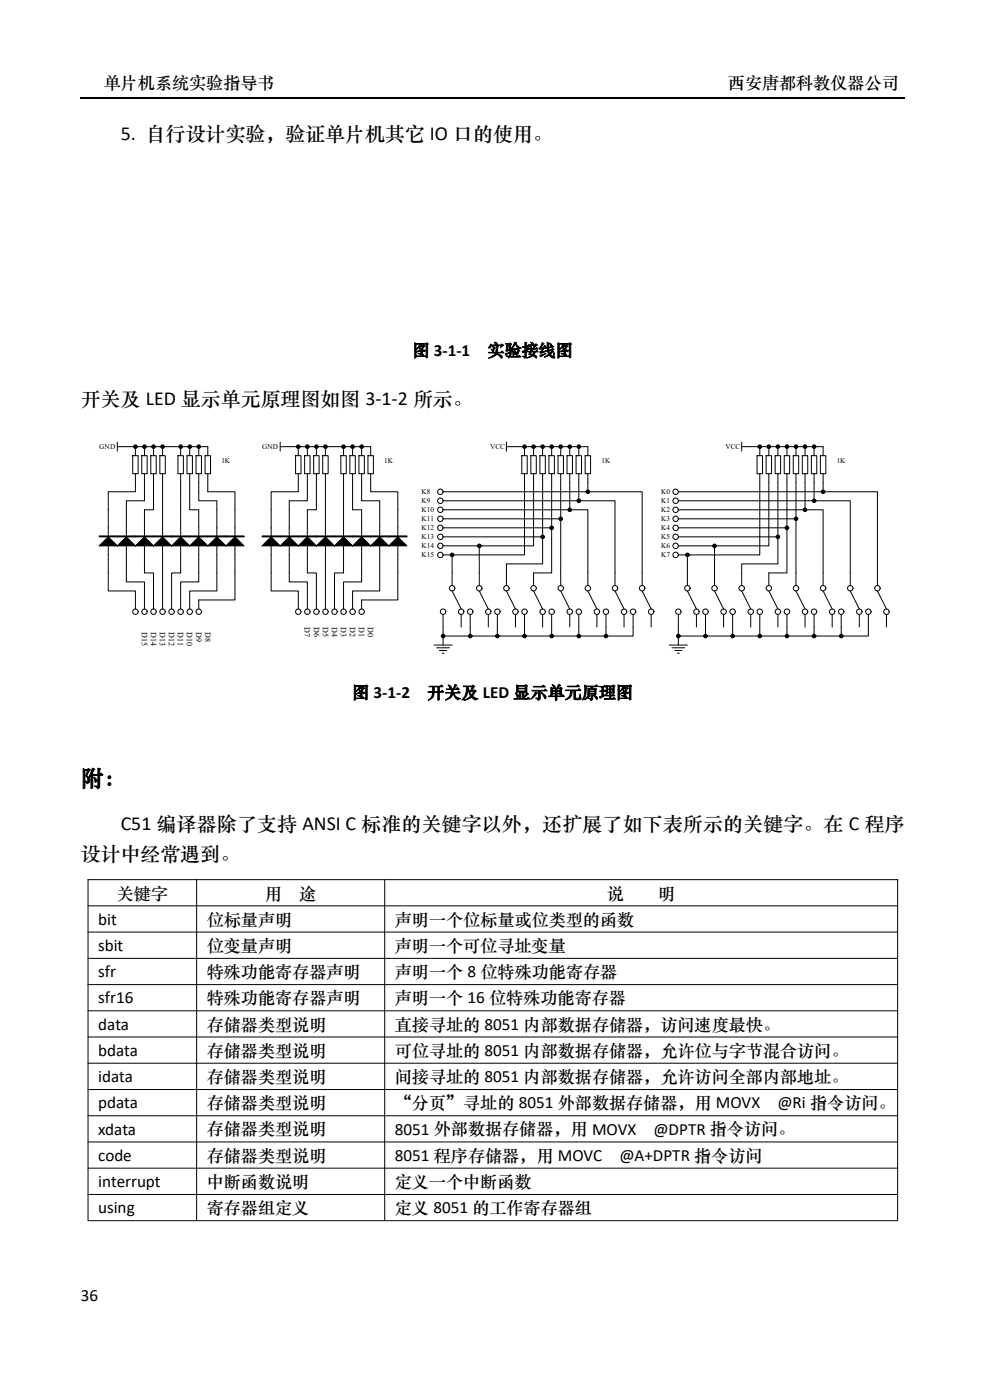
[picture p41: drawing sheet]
<svg xmlns="http://www.w3.org/2000/svg" width="184mm" height="260mm" viewBox="0 0 184 260" stroke-linecap="round" stroke-linejoin="round" font-family="sans-serif">
<defs><g id="words">
<text font-size="4.2" x="15" y="145.9">附：</text>
<g font-size="3.7">
<text x="22.4" y="26">5. 自行设计实验，验证单片机其它 IO 口的使用。</text>
<text x="15" y="75.2">开关及 LED 显示单元原理图如图 3-1-2 所示。</text>
<text x="22.4" y="154.2">C51 编译器除了支持 ANSI C 标准的关键字以外，还扩展了如下表所示的关键字。在 C 程序</text>
<text x="15" y="159.7">设计中经常遇到。</text>
</g>
<g font-size="3.2">
<text x="19.3" y="16.4">单片机系统实验指导书</text>
<text x="135.2" y="16.4">西安唐都科教仪器公司</text>
<text x="76.6" y="66">图 3-1-1</text>
<text x="90.5" y="66">实验接线图</text>
<text x="65.4" y="129.6">图 3-1-2</text>
<text x="79.3" y="129.6">开关及 LED 显示单元原理图</text>
<text x="21.7" y="166.9">关键字</text>
<text x="49.2" y="166.9">用</text>
<text x="55.5" y="166.9">途</text>
<text x="112.7" y="166.9">说</text>
<text x="122.2" y="166.9">明</text>
<text x="18.2" y="171.8">bit</text>
<text x="38.4" y="171.8">位标量声明</text>
<text x="73.3" y="171.8">声明一个位标量或位类型的函数</text>
<text x="18.2" y="176.6">sbit</text>
<text x="38.4" y="176.6">位变量声明</text>
<text x="73.3" y="176.6">声明一个可位寻址变量</text>
<text x="18.2" y="181.5">sfr</text>
<text x="38.4" y="181.5">特殊功能寄存器声明</text>
<text x="73.3" y="181.5">声明一个 8 位特殊功能寄存器</text>
<text x="18.2" y="186.4">sfr16</text>
<text x="18.2" y="191.3">data</text>
<text x="38.4" y="186.4">特殊功能寄存器声明</text>
<text x="38.4" y="191.2">存储器类型说明</text>
<text x="73.3" y="186.4">声明一个 16 位特殊功能寄存器</text>
<text x="73.3" y="191.2">直接寻址的 8051 内部数据存储器，访问速度最快。</text>
<text x="18.2" y="196.1">bdata</text>
<text x="38.4" y="196.1">存储器类型说明</text>
<text x="73.3" y="196.1">可位寻址的 8051 内部数据存储器，允许位与字节混合访问。</text>
<text x="18.2" y="201">idata</text>
<text x="38.4" y="201">存储器类型说明</text>
<text x="73.3" y="201">间接寻址的 8051 内部数据存储器，允许访问全部内部地址。</text>
<text x="18.2" y="205.9">pdata</text>
<text x="38.4" y="205.8">存储器类型说明</text>
<text x="73.3" y="205.8">“分页”寻址的 8051 外部数据存储器，用 MOVX</text>
<text x="144.4" y="205.9">@Ri 指令访问。</text>
<text x="18.2" y="210.8">xdata</text>
<text x="18.2" y="215.6">code</text>
<text x="38.4" y="210.7">存储器类型说明</text>
<text x="38.4" y="215.6">存储器类型说明</text>
<text x="73.3" y="210.8">8051 外部数据存储器，用 MOVX</text>
<text x="73.3" y="215.6">8051 程序存储器，用 MOVC</text>
<text x="115" y="215.6">@A+DPTR 指令访问</text>
<text x="121.3" y="210.8">@DPTR 指令访问。</text>
<text x="18.2" y="220.5">interrupt</text>
<text x="38.4" y="220.5">中断函数说明</text>
<text x="73.3" y="220.5">定义一个中断函数</text>
<text x="18.2" y="225.4">using</text>
<text x="38.4" y="225.4">寄存器组定义</text>
<text x="73.3" y="225.4">定义 8051 的工作寄存器组</text>
<text x="15" y="241.7">36</text>
</g>
<g font-size="1.5">
<text x="26.3" y="117.3" transform="rotate(90 26.3 117.3)">D15</text>
<text x="28" y="117.3" transform="rotate(90 28 117.3)">D14</text>
<text x="29.7" y="117.3" transform="rotate(90 29.7 117.3)">D13</text>
<text x="31.4" y="117.3" transform="rotate(90 31.4 117.3)">D12</text>
<text x="33" y="117.3" transform="rotate(90 33 117.3)">D11</text>
<text x="34.7" y="117.3" transform="rotate(90 34.7 117.3)">D10</text>
<text x="36.4" y="117.3" transform="rotate(90 36.4 117.3)">D9</text>
<text x="38.1" y="117.3" transform="rotate(90 38.1 117.3)">D8</text>
<text x="56.6" y="116.5" transform="rotate(90 56.6 116.5)">D7</text>
<text x="58.2" y="116.5" transform="rotate(90 58.2 116.5)">D6</text>
<text x="59.9" y="116.5" transform="rotate(90 59.9 116.5)">D5</text>
<text x="61.6" y="116.5" transform="rotate(90 61.6 116.5)">D4</text>
<text x="63.3" y="116.5" transform="rotate(90 63.3 116.5)">D3</text>
<text x="65" y="116.5" transform="rotate(90 65 116.5)">D2</text>
<text x="66.7" y="116.5" transform="rotate(90 66.7 116.5)">D1</text>
<text x="68.3" y="116.5" transform="rotate(90 68.3 116.5)">D0</text>
</g>
<g font-size="1.3">
<text x="18.4" y="83.5">GND</text>
<text x="48.7" y="83.5">GND</text>
<text x="91" y="83.5">VCC</text>
<text x="134.7" y="83.5">VCC</text>
<text x="41.1" y="86">1K</text>
<text x="71.4" y="86">1K</text>
<text x="111.7" y="86">1K</text>
<text x="155.4" y="86">1K</text>
<text x="78.2" y="91.7">K8</text>
<text x="78.2" y="93.3">K9</text>
<text x="78.2" y="95">K10</text>
<text x="122.8" y="91.7">K0</text>
<text x="122.8" y="93.3">K1</text>
<text x="122.8" y="95">K2</text>
<text x="78.2" y="96.7">K11</text>
<text x="78.2" y="98.4">K12</text>
<text x="78.2" y="100">K13</text>
<text x="78.2" y="101.7">K14</text>
<text x="122.8" y="96.7">K3</text>
<text x="122.8" y="98.4">K4</text>
<text x="122.8" y="100">K5</text>
<text x="122.8" y="101.7">K6</text>
<text x="78.2" y="103.4">K15</text>
<text x="122.8" y="103.4">K7</text>
</g>
</g></defs>
<path d="M15 18.2h153" fill="none" stroke="#000" stroke-width=".25"/>
<path d="M15.1 78.8h152.9v45.2h-152.9z" fill-rule="evenodd" fill="#fff"/>
<g fill="#fff" stroke="#000" stroke-width=".19">
<circle cx="31.9" cy="113.6" r=".5"/>
<circle cx="33.5" cy="113.6" r=".5"/>
<circle cx="35.2" cy="113.6" r=".5"/>
<circle cx="36.9" cy="113.6" r=".5"/>
<circle cx="25.1" cy="113.6" r=".5"/>
<circle cx="26.8" cy="113.6" r=".5"/>
<circle cx="28.5" cy="113.6" r=".5"/>
<circle cx="30.2" cy="113.6" r=".5"/>
<circle cx="55.4" cy="113.6" r=".5"/>
<circle cx="57.1" cy="113.6" r=".5"/>
<circle cx="58.8" cy="113.6" r=".5"/>
<circle cx="60.4" cy="113.6" r=".5"/>
<circle cx="62.1" cy="113.6" r=".5"/>
<circle cx="63.8" cy="113.6" r=".5"/>
<circle cx="65.5" cy="113.6" r=".5"/>
<circle cx="67.2" cy="113.6" r=".5"/>
</g>
<g fill="none" stroke="#000" stroke-width=".19">
<path d="M21.8 82.1v1.7M21.8 83h1.7M25.1 89.7v1.6h-5v18.5h5v3.3M26.8 89.7v3.3h-3.3v15.1h3.3v5M28.5 89.7v5h-1.7v11.7h1.7v6.7M30.2 89.7v23.4M33.5 89.7v16.7h-1.6v6.7M35.2 89.7v5h1.7v13.4h-3.4v5M36.9 89.7v3.3h3.4v16.8h-5.1v3.3M38.6 89.7v1.6h5v20.1h-6.7v1.7M52 83h1.7M52 82.1v1.7"/>
<path d="M55.4 89.7v1.6h-5v18.5h5v3.3M57.1 89.7v3.3h-3.4v15.1h3.4v5M58.8 89.7v5h-1.7v11.7h1.7v6.7M60.4 89.7v23.4M63.8 89.7v16.7h-1.7v6.7M65.5 89.7v5h1.7v13.4h-3.4v5M67.2 89.7v3.3h3.3v16.8h-5v3.3M68.8 89.7v1.6h5.1v20.1h-6.7v1.7M82.3 94.7h23.5M82.3 91.3h26.9M82.3 93h25.2M82.3 96.4h21.8"/>
<path d="M82.3 99.7h18.5M94 83h1.7M94 82.1v1.7M97.4 89.7v13.4h-13.4v5.7M99.1 89.7v11.7h-16.8M100.8 89.7v15h-6.8v4.1M102.4 89.7v8.3h-20.1M102.4 98v8.4h-3.3v2.4M104.1 89.7v19.1M105.8 89.7v5h3.4v14.1M107.5 89.7v3.3h6.7v15.8M109.2 89.7v1.6h10v17.5"/>
<path d="M126 94.7h23.5M126 91.3h26.9M126 93h25.2M126 96.4h21.8M126 99.7h18.5M141.1 89.7v13.4h-13.5v5.7M142.8 89.7v11.7h-16.8M144.5 89.7v15h-6.8v4.1M146.1 89.7v8.3h-20.1M146.1 98v8.4h-3.3v2.4M147.8 89.7v19.1M149.5 89.7v5h3.4v14.1"/>
<path d="M151.2 89.7v3.3h6.7v15.8M152.9 89.7v1.6h10v17.5M80.6 119.8h3.4M82.3 114.1v5.7M84 109.8l1.6 3.3M85.6 114.1v2.4M87.3 114.1v4M89 101.4v7.4M89 109.8l1.7 3.3M90.7 114.1v2.4M92.4 114.1v4M94 109.8l1.7 3.3"/>
<path d="M95.7 114.1v2.4M97.4 114.1v4M99.1 109.8l1.7 3.3M100.8 114.1v2.4M102.4 114.1v4M104.1 109.8l1.7 3.3M105.8 114.1v2.4M107.5 114.1v4M109.2 109.8l1.6 3.3M110.8 114.1v2.4M112.5 114.1v4M114.2 109.8l1.7 3.3"/>
<path d="M115.9 114.1v2.4M117.6 114.1v4h-35.3M119.2 109.8l1.7 3.3M120.9 114.1v2.4M124.3 119.8h3.3M126 114.1v5.7M127.6 109.8l1.7 3.3M129.3 114.1v2.4M131 114.1v4M132.7 101.4v7.4M132.7 109.8l1.7 3.3M134.4 114.1v2.4"/>
<path d="M136 114.1v4M137.7 109.8l1.7 3.3M139.4 114.1v2.4M141.1 114.1v4M142.8 109.8l1.7 3.3M144.5 114.1v2.4M146.1 114.1v4M147.8 109.8l1.7 3.3M149.5 114.1v2.4M151.2 114.1v4M152.9 109.8l1.6 3.3M154.5 114.1v2.4"/>
<path d="M156.2 114.1v4M157.9 109.8l1.7 3.3M159.6 114.1v2.4M161.3 114.1v4h-35.3M162.9 109.8l1.7 3.3M164.6 114.1v2.4M81.1 120.3h2.4M81.6 120.8h1.3M82.1 121.3h.3M124.8 120.3h2.3M125.3 120.8h1.3M125.8 121.3h.3"/>
<circle cx="82.3" cy="113.6" r=".5"/>
<circle cx="84" cy="109.3" r=".5"/>
<circle cx="85.6" cy="113.6" r=".5"/>
<circle cx="87.3" cy="113.6" r=".5"/>
<circle cx="89" cy="109.3" r=".5"/>
<circle cx="90.7" cy="113.6" r=".5"/>
<circle cx="92.4" cy="113.6" r=".5"/>
<circle cx="94" cy="109.3" r=".5"/>
<circle cx="95.7" cy="113.6" r=".5"/>
<circle cx="97.4" cy="113.6" r=".5"/>
<circle cx="99.1" cy="109.3" r=".5"/>
<circle cx="100.8" cy="113.6" r=".5"/>
<circle cx="102.4" cy="113.6" r=".5"/>
<circle cx="104.1" cy="109.3" r=".5"/>
<circle cx="105.8" cy="113.6" r=".5"/>
<circle cx="107.5" cy="113.6" r=".5"/>
<circle cx="109.2" cy="109.3" r=".5"/>
<circle cx="110.8" cy="113.6" r=".5"/>
<circle cx="112.5" cy="113.6" r=".5"/>
<circle cx="114.2" cy="109.3" r=".5"/>
<circle cx="115.9" cy="113.6" r=".5"/>
<circle cx="117.6" cy="113.6" r=".5"/>
<circle cx="119.2" cy="109.3" r=".5"/>
<circle cx="120.9" cy="113.6" r=".5"/>
<circle cx="126" cy="113.6" r=".5"/>
<circle cx="127.6" cy="109.3" r=".5"/>
<circle cx="129.3" cy="113.6" r=".5"/>
<circle cx="131" cy="113.6" r=".5"/>
<circle cx="132.7" cy="109.3" r=".5"/>
<circle cx="134.4" cy="113.6" r=".5"/>
<circle cx="136" cy="113.6" r=".5"/>
<circle cx="137.7" cy="109.3" r=".5"/>
<circle cx="139.4" cy="113.6" r=".5"/>
<circle cx="141.1" cy="113.6" r=".5"/>
<circle cx="142.8" cy="109.3" r=".5"/>
<circle cx="144.5" cy="113.6" r=".5"/>
<circle cx="146.1" cy="113.6" r=".5"/>
<circle cx="147.8" cy="109.3" r=".5"/>
<circle cx="149.5" cy="113.6" r=".5"/>
<circle cx="151.2" cy="113.6" r=".5"/>
<circle cx="152.9" cy="109.3" r=".5"/>
<circle cx="154.5" cy="113.6" r=".5"/>
<circle cx="156.2" cy="113.6" r=".5"/>
<circle cx="157.9" cy="109.3" r=".5"/>
<circle cx="159.6" cy="113.6" r=".5"/>
<circle cx="161.3" cy="113.6" r=".5"/>
<circle cx="162.9" cy="109.3" r=".5"/>
<circle cx="164.6" cy="113.6" r=".5"/>
</g>
<g fill="#000" stroke="#000" stroke-width=".19">
<path d="M18.4 101.4l1.7-1.7 1.7 1.7zM21.8 101.4l1.7-1.7 1.6 1.7zM25.1 101.4l1.7-1.7 1.7 1.7zM28.5 101.4l1.7-1.7 1.7 1.7zM31.9 101.4l1.6-1.7 1.7 1.7zM35.2 101.4l1.7-1.7 1.7 1.7zM38.6 101.4l1.7-1.7 1.6 1.7zM41.9 101.4l1.7-1.7 1.7 1.7zM48.7 101.4l1.7-1.7 1.6 1.7zM52 101.4l1.7-1.7 1.7 1.7zM55.4 101.4l1.7-1.7 1.7 1.7zM58.8 101.4l1.6-1.7 1.7 1.7z"/>
<path d="M62.1 101.4l1.7-1.7 1.7 1.7zM65.5 101.4l1.7-1.7 1.6 1.7zM68.8 101.4l1.7-1.7 1.7 1.7zM72.2 101.4l1.7-1.7 1.7 1.7z"/>
<path d="M18.4 99.5h3.4v.2h-3.4z" fill-rule="evenodd"/>
<path d="M21.8 99.5h3.3v.2h-3.3z" fill-rule="evenodd"/>
<path d="M25.1 99.5h3.4v.2h-3.4z" fill-rule="evenodd"/>
<path d="M28.5 99.5h3.4v.2h-3.4z" fill-rule="evenodd"/>
<path d="M31.9 99.5h3.3v.2h-3.3z" fill-rule="evenodd"/>
<path d="M35.2 99.5h3.4v.2h-3.4z" fill-rule="evenodd"/>
<path d="M38.6 99.5h3.3v.2h-3.3z" fill-rule="evenodd"/>
<path d="M41.9 99.5h3.4v.2h-3.4z" fill-rule="evenodd"/>
<path d="M48.7 99.5h3.3v.2h-3.3z" fill-rule="evenodd"/>
<path d="M52 99.5h3.4v.2h-3.4z" fill-rule="evenodd"/>
<path d="M55.4 99.5h3.4v.2h-3.4z" fill-rule="evenodd"/>
<path d="M58.8 99.5h3.3v.2h-3.3z" fill-rule="evenodd"/>
<path d="M62.1 99.5h3.4v.2h-3.4z" fill-rule="evenodd"/>
<path d="M65.5 99.5h3.3v.2h-3.3z" fill-rule="evenodd"/>
<path d="M68.8 99.5h3.4v.2h-3.4z" fill-rule="evenodd"/>
<path d="M72.2 99.5h3.4v.2h-3.4z" fill-rule="evenodd"/>
</g>
<g fill="#fff" stroke="#000" stroke-width=".19">
<circle cx="81.8" cy="98" r=".5"/>
<circle cx="81.8" cy="99.7" r=".5"/>
<circle cx="81.8" cy="101.4" r=".5"/>
<circle cx="81.8" cy="103.1" r=".5"/>
<circle cx="81.8" cy="91.3" r=".5"/>
<circle cx="81.8" cy="93" r=".5"/>
<circle cx="81.8" cy="94.7" r=".5"/>
<circle cx="81.8" cy="96.4" r=".5"/>
<circle cx="125.5" cy="98" r=".5"/>
<circle cx="125.5" cy="99.7" r=".5"/>
<circle cx="125.5" cy="101.4" r=".5"/>
<circle cx="125.5" cy="103.1" r=".5"/>
<circle cx="125.5" cy="91.3" r=".5"/>
<circle cx="125.5" cy="93" r=".5"/>
<circle cx="125.5" cy="94.7" r=".5"/>
<circle cx="125.5" cy="96.4" r=".5"/>
</g>
<g fill="none" stroke="#000" stroke-width=".19">
<path d="M23.5 83h15.1v1.6M24.6 84.6h1v3.4h-1zM25.1 83v1.6M25.1 88v1.7M26.3 84.6h1v3.4h-1zM26.8 83v1.6M26.8 88v1.7M28 84.6h1v3.4h-1zM28.5 83v1.6M28.5 88v1.7M29.7 84.6h1v3.4h-1zM30.2 83v1.6"/>
<path d="M30.2 88v1.7M33 84.6h1.1v3.4h-1.1zM33.5 83v1.6M33.5 88v1.7M34.7 84.6h1v3.4h-1zM35.2 83v1.6M35.2 88v1.7M36.4 84.6h1v3.4h-1zM36.9 83v1.6M36.9 88v1.7M38.1 84.6h1v3.4h-1zM38.6 88v1.7"/>
<path d="M53.7 83h15.1v1.6M54.9 84.6h1v3.4h-1zM55.4 83v1.6M55.4 88v1.7M56.6 84.6h1v3.4h-1zM57.1 83v1.6M57.1 88v1.7M58.2 84.6h1.1v3.4h-1.1zM58.8 83v1.6M58.8 88v1.7M59.9 84.6h1v3.4h-1zM60.4 83v1.6"/>
<path d="M60.4 88v1.7M63.3 84.6h1v3.4h-1zM63.8 83v1.6M63.8 88v1.7M65 84.6h1v3.4h-1zM65.5 83v1.6M65.5 88v1.7M66.7 84.6h1v3.4h-1zM67.2 83v1.6M67.2 88v1.7M68.3 84.6h1v3.4h-1zM68.8 88v1.7"/>
<path d="M95.7 83h13.5v1.6M96.9 84.6h1v3.4h-1zM97.4 83v1.6M97.4 88v1.7M98.6 84.6h1v3.4h-1zM99.1 83v1.6M99.1 88v1.7M100.3 84.6h1v3.4h-1zM100.8 83v1.6M100.8 88v1.7M101.9 84.6h1v3.4h-1zM102.4 83v1.6"/>
<path d="M102.4 88v1.7M103.6 84.6h1v3.4h-1zM104.1 83v1.6M104.1 88v1.7M105.3 84.6h1v3.4h-1zM105.8 83v1.6M105.8 88v1.7M107 84.6h1v3.4h-1zM107.5 83v1.6M107.5 88v1.7M108.7 84.6h1v3.4h-1zM109.2 88v1.7"/>
<path d="M137.7 83h15.2v1.6M137.7 82.1v1.7M140.6 84.6h1v3.4h-1zM141.1 83v1.6M141.1 88v1.7M142.3 84.6h1v3.4h-1zM142.8 83v1.6M142.8 88v1.7M143.9 84.6h1.1v3.4h-1.1zM144.5 83v1.6M144.5 88v1.7M145.6 84.6h1v3.4h-1z"/>
<path d="M146.1 83v1.6M146.1 88v1.7M147.3 84.6h1v3.4h-1zM147.8 83v1.6M147.8 88v1.7M149 84.6h1v3.4h-1zM149.5 83v1.6M149.5 88v1.7M150.7 84.6h1v3.4h-1zM151.2 83v1.6M151.2 88v1.7M152.3 84.6h1.1v3.4h-1.1z"/>
<path d="M152.9 88v1.7M82.3 103.1h1.7M126 103.1h1.6M16.3 163.4h150.5M16.3 168.3h150.5M16.3 173.1h150.5M16.3 178h150.5M16.4 163.3v63.3M36.5 163.3v63.3M71.4 163.3v63.3M166.7 163.3v63.3M16.3 182.9h150.5"/>
<path d="M16.3 187.7h150.5M16.3 192.6h150.5M16.3 197.5h150.5M16.3 202.4h150.5M16.3 207.2h150.5M16.3 212.1h150.5M16.3 217h150.5M16.3 221.9h150.5M16.3 226.7h150.5"/>
</g>
<g fill="#000" stroke="#000" stroke-width=".19">
<circle cx="25.1" cy="83" r=".34"/>
<circle cx="26.8" cy="83" r=".34"/>
<circle cx="28.5" cy="83" r=".34"/>
<circle cx="30.2" cy="83" r=".34"/>
<circle cx="33.5" cy="83" r=".34"/>
<circle cx="35.2" cy="83" r=".34"/>
<circle cx="36.9" cy="83" r=".34"/>
<circle cx="55.4" cy="83" r=".34"/>
<circle cx="57.1" cy="83" r=".34"/>
<circle cx="58.8" cy="83" r=".34"/>
<circle cx="60.4" cy="83" r=".34"/>
<circle cx="63.8" cy="83" r=".34"/>
<circle cx="65.5" cy="83" r=".34"/>
<circle cx="67.2" cy="83" r=".34"/>
<circle cx="97.4" cy="83" r=".34"/>
<circle cx="99.1" cy="83" r=".34"/>
<circle cx="100.8" cy="99.7" r=".34"/>
<circle cx="100.8" cy="83" r=".34"/>
<circle cx="102.4" cy="83" r=".34"/>
<circle cx="102.4" cy="98" r=".34"/>
<circle cx="104.1" cy="96.4" r=".34"/>
<circle cx="104.1" cy="83" r=".34"/>
<circle cx="105.8" cy="83" r=".34"/>
<circle cx="105.8" cy="94.7" r=".34"/>
<circle cx="107.5" cy="93" r=".34"/>
<circle cx="107.5" cy="83" r=".34"/>
<circle cx="109.2" cy="91.3" r=".34"/>
<circle cx="141.1" cy="83" r=".34"/>
<circle cx="142.8" cy="83" r=".34"/>
<circle cx="144.5" cy="99.7" r=".34"/>
<circle cx="144.5" cy="83" r=".34"/>
<circle cx="146.1" cy="83" r=".34"/>
<circle cx="146.1" cy="98" r=".34"/>
<circle cx="147.8" cy="96.4" r=".34"/>
<circle cx="147.8" cy="83" r=".34"/>
<circle cx="149.5" cy="83" r=".34"/>
<circle cx="149.5" cy="94.7" r=".34"/>
<circle cx="151.2" cy="93" r=".34"/>
<circle cx="151.2" cy="83" r=".34"/>
<circle cx="152.9" cy="91.3" r=".34"/>
<circle cx="82.3" cy="118.1" r=".34"/>
<circle cx="84" cy="103.1" r=".34"/>
<circle cx="87.3" cy="118.1" r=".34"/>
<circle cx="89" cy="101.4" r=".34"/>
<circle cx="92.4" cy="118.1" r=".34"/>
<circle cx="97.4" cy="118.1" r=".34"/>
<circle cx="102.4" cy="118.1" r=".34"/>
<circle cx="107.5" cy="118.1" r=".34"/>
<circle cx="112.5" cy="118.1" r=".34"/>
<circle cx="126" cy="118.1" r=".34"/>
<circle cx="127.6" cy="103.1" r=".34"/>
<circle cx="131" cy="118.1" r=".34"/>
<circle cx="132.7" cy="101.4" r=".34"/>
<circle cx="136" cy="118.1" r=".34"/>
<circle cx="141.1" cy="118.1" r=".34"/>
<circle cx="146.1" cy="118.1" r=".34"/>
<circle cx="151.2" cy="118.1" r=".34"/>
<circle cx="156.2" cy="118.1" r=".34"/>
</g>
<use href="#words"/>
</svg>
